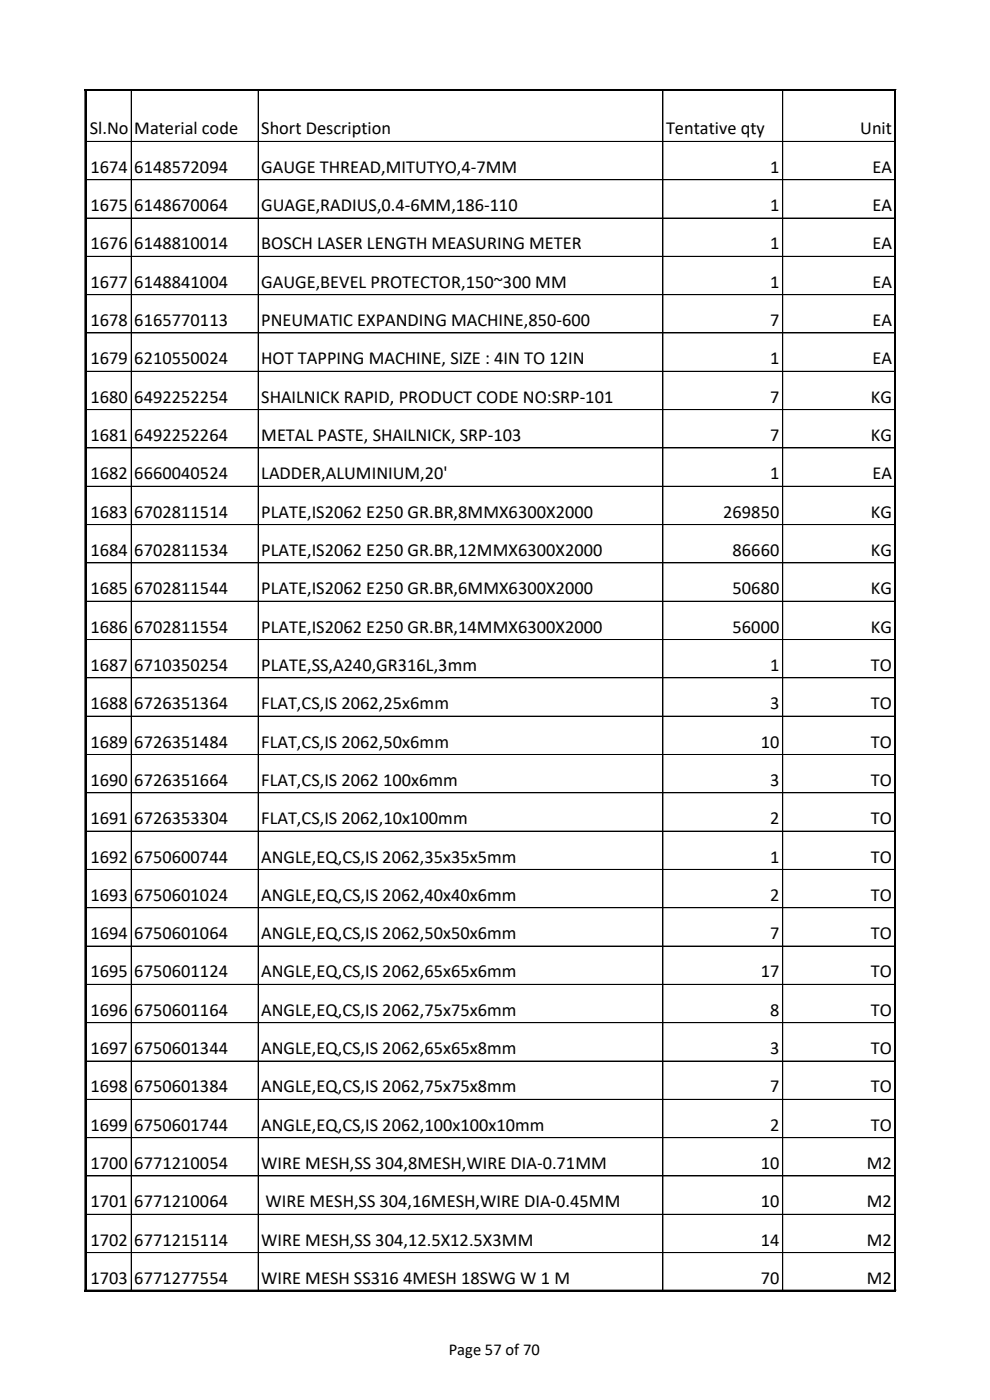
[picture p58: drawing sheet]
<svg xmlns="http://www.w3.org/2000/svg" width="210mm" height="297mm" viewBox="0 0 210 297" stroke-linecap="round" stroke-linejoin="round" font-family="sans-serif">
<defs><g id="words">
<g font-size="3.9">
<text x="19" y="28.5">Sl.No</text>
<text x="28.5" y="28.5">Material code</text>
<text x="55.4" y="28.5">Short Description</text>
<text x="141.3" y="28.5">Tentative qty</text>
<text x="182.5" y="28.5">Unit</text>
<text x="19.2" y="36.7">1674</text>
<text x="28.5" y="36.7">6148572094</text>
<text x="55.4" y="36.7">GAUGE THREAD,MITUTYO,4-7MM</text>
<text x="163.4" y="36.7">1</text>
<text x="185.1" y="36.7">EA</text>
<text x="19.2" y="44.8">1675</text>
<text x="28.5" y="44.8">6148670064</text>
<text x="55.4" y="44.8">GUAGE,RADIUS,0.4-6MM,186-110</text>
<text x="163.4" y="44.8">1</text>
<text x="185.1" y="44.8">EA</text>
<text x="19.2" y="52.9">1676</text>
<text x="28.5" y="52.9">6148810014</text>
<text x="55.4" y="52.9">BOSCH LASER LENGTH MEASURING METER</text>
<text x="163.4" y="52.9">1</text>
<text x="185.1" y="52.9">EA</text>
<text x="19.2" y="61.1">1677</text>
<text x="28.5" y="61.1">6148841004</text>
<text x="55.4" y="61.1">GAUGE,BEVEL PROTECTOR,150~300 MM</text>
<text x="163.4" y="61.1">1</text>
<text x="185.1" y="61.1">EA</text>
<text x="19.2" y="69.2">1678</text>
<text x="28.5" y="69.2">6165770113</text>
<text x="55.4" y="69.2">PNEUMATIC EXPANDING MACHINE,850-600</text>
<text x="163.4" y="69.2">7</text>
<text x="185.1" y="69.2">EA</text>
<text x="19.2" y="77.3">1679</text>
<text x="28.5" y="77.3">6210550024</text>
<text x="55.4" y="77.3">HOT TAPPING MACHINE, SIZE : 4IN TO 12IN</text>
<text x="163.4" y="77.3">1</text>
<text x="185.1" y="77.3">EA</text>
<text x="19.2" y="85.4">1680</text>
<text x="28.5" y="85.4">6492252254</text>
<text x="55.4" y="85.4">SHAILNICK RAPID, PRODUCT CODE NO:SRP-101</text>
<text x="163.4" y="85.4">7</text>
<text x="184.7" y="85.4">KG</text>
<text x="19.2" y="93.6">1681</text>
<text x="28.5" y="93.6">6492252264</text>
<text x="55.4" y="93.6">METAL PASTE, SHAILNICK, SRP-103</text>
<text x="163.4" y="93.6">7</text>
<text x="184.7" y="93.6">KG</text>
<text x="19.2" y="101.7">1682</text>
<text x="28.5" y="101.7">6660040524</text>
<text x="55.4" y="101.7">LADDER,ALUMINIUM,20'</text>
<text x="163.4" y="101.7">1</text>
<text x="185.1" y="101.7">EA</text>
<text x="19.2" y="109.8">1683</text>
<text x="28.5" y="109.8">6702811514</text>
<text x="55.4" y="109.8">PLATE,IS2062 E250 GR.BR,8MMX6300X2000</text>
<text x="153.4" y="109.8">269850</text>
<text x="184.7" y="109.8">KG</text>
<text x="19.2" y="118">1684</text>
<text x="28.5" y="118">6702811534</text>
<text x="55.4" y="118">PLATE,IS2062 E250 GR.BR,12MMX6300X2000</text>
<text x="155.4" y="118">86660</text>
<text x="184.7" y="118">KG</text>
<text x="19.2" y="126.1">1685</text>
<text x="28.5" y="126.1">6702811544</text>
<text x="55.4" y="126.1">PLATE,IS2062 E250 GR.BR,6MMX6300X2000</text>
<text x="155.4" y="126.1">50680</text>
<text x="184.7" y="126.1">KG</text>
<text x="19.2" y="134.2">1686</text>
<text x="28.5" y="134.2">6702811554</text>
<text x="55.4" y="134.2">PLATE,IS2062 E250 GR.BR,14MMX6300X2000</text>
<text x="155.4" y="134.2">56000</text>
<text x="184.7" y="134.2">KG</text>
<text x="19.2" y="142.3">1687</text>
<text x="28.5" y="142.3">6710350254</text>
<text x="55.4" y="142.3">PLATE,SS,A240,GR316L,3mm</text>
<text x="163.4" y="142.3">1</text>
<text x="184.7" y="142.3">TO</text>
<text x="19.2" y="150.5">1688</text>
<text x="28.5" y="150.5">6726351364</text>
<text x="55.4" y="150.5">FLAT,CS,IS 2062,25x6mm</text>
<text x="163.4" y="150.5">3</text>
<text x="184.7" y="150.5">TO</text>
<text x="19.2" y="158.6">1689</text>
<text x="28.5" y="158.6">6726351484</text>
<text x="55.4" y="158.6">FLAT,CS,IS 2062,50x6mm</text>
<text x="161.4" y="158.6">10</text>
<text x="184.7" y="158.6">TO</text>
<text x="19.2" y="166.7">1690</text>
<text x="28.5" y="166.7">6726351664</text>
<text x="55.4" y="166.7">FLAT,CS,IS 2062 100x6mm</text>
<text x="163.4" y="166.7">3</text>
<text x="184.7" y="166.7">TO</text>
<text x="19.2" y="174.9">1691</text>
<text x="28.5" y="174.9">6726353304</text>
<text x="55.4" y="174.9">FLAT,CS,IS 2062,10x100mm</text>
<text x="163.4" y="174.9">2</text>
<text x="184.7" y="174.9">TO</text>
<text x="19.2" y="183">1692</text>
<text x="28.5" y="183">6750600744</text>
<text x="55.4" y="183">ANGLE,EQ,CS,IS 2062,35x35x5mm</text>
<text x="163.4" y="183">1</text>
<text x="184.7" y="183">TO</text>
<text x="19.2" y="191.1">1693</text>
<text x="28.5" y="191.1">6750601024</text>
<text x="55.4" y="191.1">ANGLE,EQ,CS,IS 2062,40x40x6mm</text>
<text x="163.4" y="191.1">2</text>
<text x="184.7" y="191.1">TO</text>
<text x="19.2" y="199.2">1694</text>
<text x="28.5" y="199.2">6750601064</text>
<text x="55.4" y="199.2">ANGLE,EQ,CS,IS 2062,50x50x6mm</text>
<text x="163.4" y="199.2">7</text>
<text x="184.7" y="199.2">TO</text>
<text x="19.2" y="207.4">1695</text>
<text x="28.5" y="207.4">6750601124</text>
<text x="55.4" y="207.4">ANGLE,EQ,CS,IS 2062,65x65x6mm</text>
<text x="161.4" y="207.4">17</text>
<text x="184.7" y="207.4">TO</text>
<text x="19.2" y="215.5">1696</text>
<text x="28.5" y="215.5">6750601164</text>
<text x="55.4" y="215.5">ANGLE,EQ,CS,IS 2062,75x75x6mm</text>
<text x="163.4" y="215.5">8</text>
<text x="184.7" y="215.5">TO</text>
<text x="19.2" y="223.6">1697</text>
<text x="28.5" y="223.6">6750601344</text>
<text x="55.4" y="223.6">ANGLE,EQ,CS,IS 2062,65x65x8mm</text>
<text x="163.4" y="223.6">3</text>
<text x="184.7" y="223.6">TO</text>
<text x="19.2" y="231.8">1698</text>
<text x="28.5" y="231.8">6750601384</text>
<text x="55.4" y="231.8">ANGLE,EQ,CS,IS 2062,75x75x8mm</text>
<text x="163.4" y="231.8">7</text>
<text x="184.7" y="231.8">TO</text>
<text x="19.2" y="239.9">1699</text>
<text x="28.5" y="239.9">6750601744</text>
<text x="55.4" y="239.9">ANGLE,EQ,CS,IS 2062,100x100x10mm</text>
<text x="163.4" y="239.9">2</text>
<text x="184.7" y="239.9">TO</text>
<text x="19.2" y="248">1700</text>
<text x="28.5" y="248">6771210054</text>
<text x="55.4" y="248">WIRE MESH,SS 304,8MESH,WIRE DIA-0.71MM</text>
<text x="161.4" y="248">10</text>
<text x="183.9" y="248">M2</text>
<text x="19.2" y="256.2">1701</text>
<text x="28.5" y="256.2">6771210064</text>
<text x="56.3" y="256.2">WIRE MESH,SS 304,16MESH,WIRE DIA-0.45MM</text>
<text x="161.4" y="256.2">10</text>
<text x="183.9" y="256.2">M2</text>
<text x="19.2" y="264.3">1702</text>
<text x="28.5" y="264.3">6771215114</text>
<text x="55.4" y="264.3">WIRE MESH,SS 304,12.5X12.5X3MM</text>
<text x="161.4" y="264.3">14</text>
<text x="183.9" y="264.3">M2</text>
<text x="19.2" y="272.4">1703</text>
<text x="28.5" y="272.4">6771277554</text>
<text x="55.4" y="272.4">WIRE MESH SS316 4MESH 18SWG W 1 M</text>
<text x="161.4" y="272.4">70</text>
<text x="183.9" y="272.4">M2</text>
</g>
<text font-size="3.5" x="95.2" y="287.5">Page 57 of 70</text>
</g></defs>
<g fill="none" stroke="#000" stroke-width=".21">
<path d="M27.8 19.3v10.7M54.8 19.3v10.7M140.6 19.3v10.7M166 19.3v10.7M189.8 19v255M189.9 19.3v10.7M190.1 19h-172.1v255M18.3 30h171.6M18.3 38.1h171.6M27.8 30.1v243.7M54.8 30.1v243.7M140.6 30.1v243.7"/>
<path d="M166 30.1v243.7M189.9 30.1v243.7l-171.6 .1M18.3 46.3h171.6M18.3 54.4h171.6M18.3 62.5h171.6M18.3 70.6h171.6M18.3 78.8h171.6M18.3 86.9h171.6M18.3 95h171.6M18.3 103.2h171.6M18.3 119.4h171.6M189.9 111.3h-171.6"/>
<path d="M18.3 127.5h171.6M18.3 135.7h171.6M18.3 151.9h171.6M189.9 143.8h-171.6M18.3 160.1h171.6M18.3 168.2h171.6M18.3 176.3h171.6M18.3 184.4h171.6M18.3 192.6h171.6M18.3 200.7h171.6M18.3 208.8h171.6M18.3 217h171.6"/>
<path d="M18.3 225.1h171.6M18.3 233.2h171.6M18.3 241.4h171.6M18.3 249.5h171.6M189.9 257.6h-171.6M18 273.7h172.1M189.9 265.7h-171.6"/>
</g>
<path d="M18 19.1h172.1M18.2 19v255M189.9 19v255M18 273.8h172.1" fill="none" stroke="#000" stroke-width=".34"/>
<use href="#words"/>
</svg>
